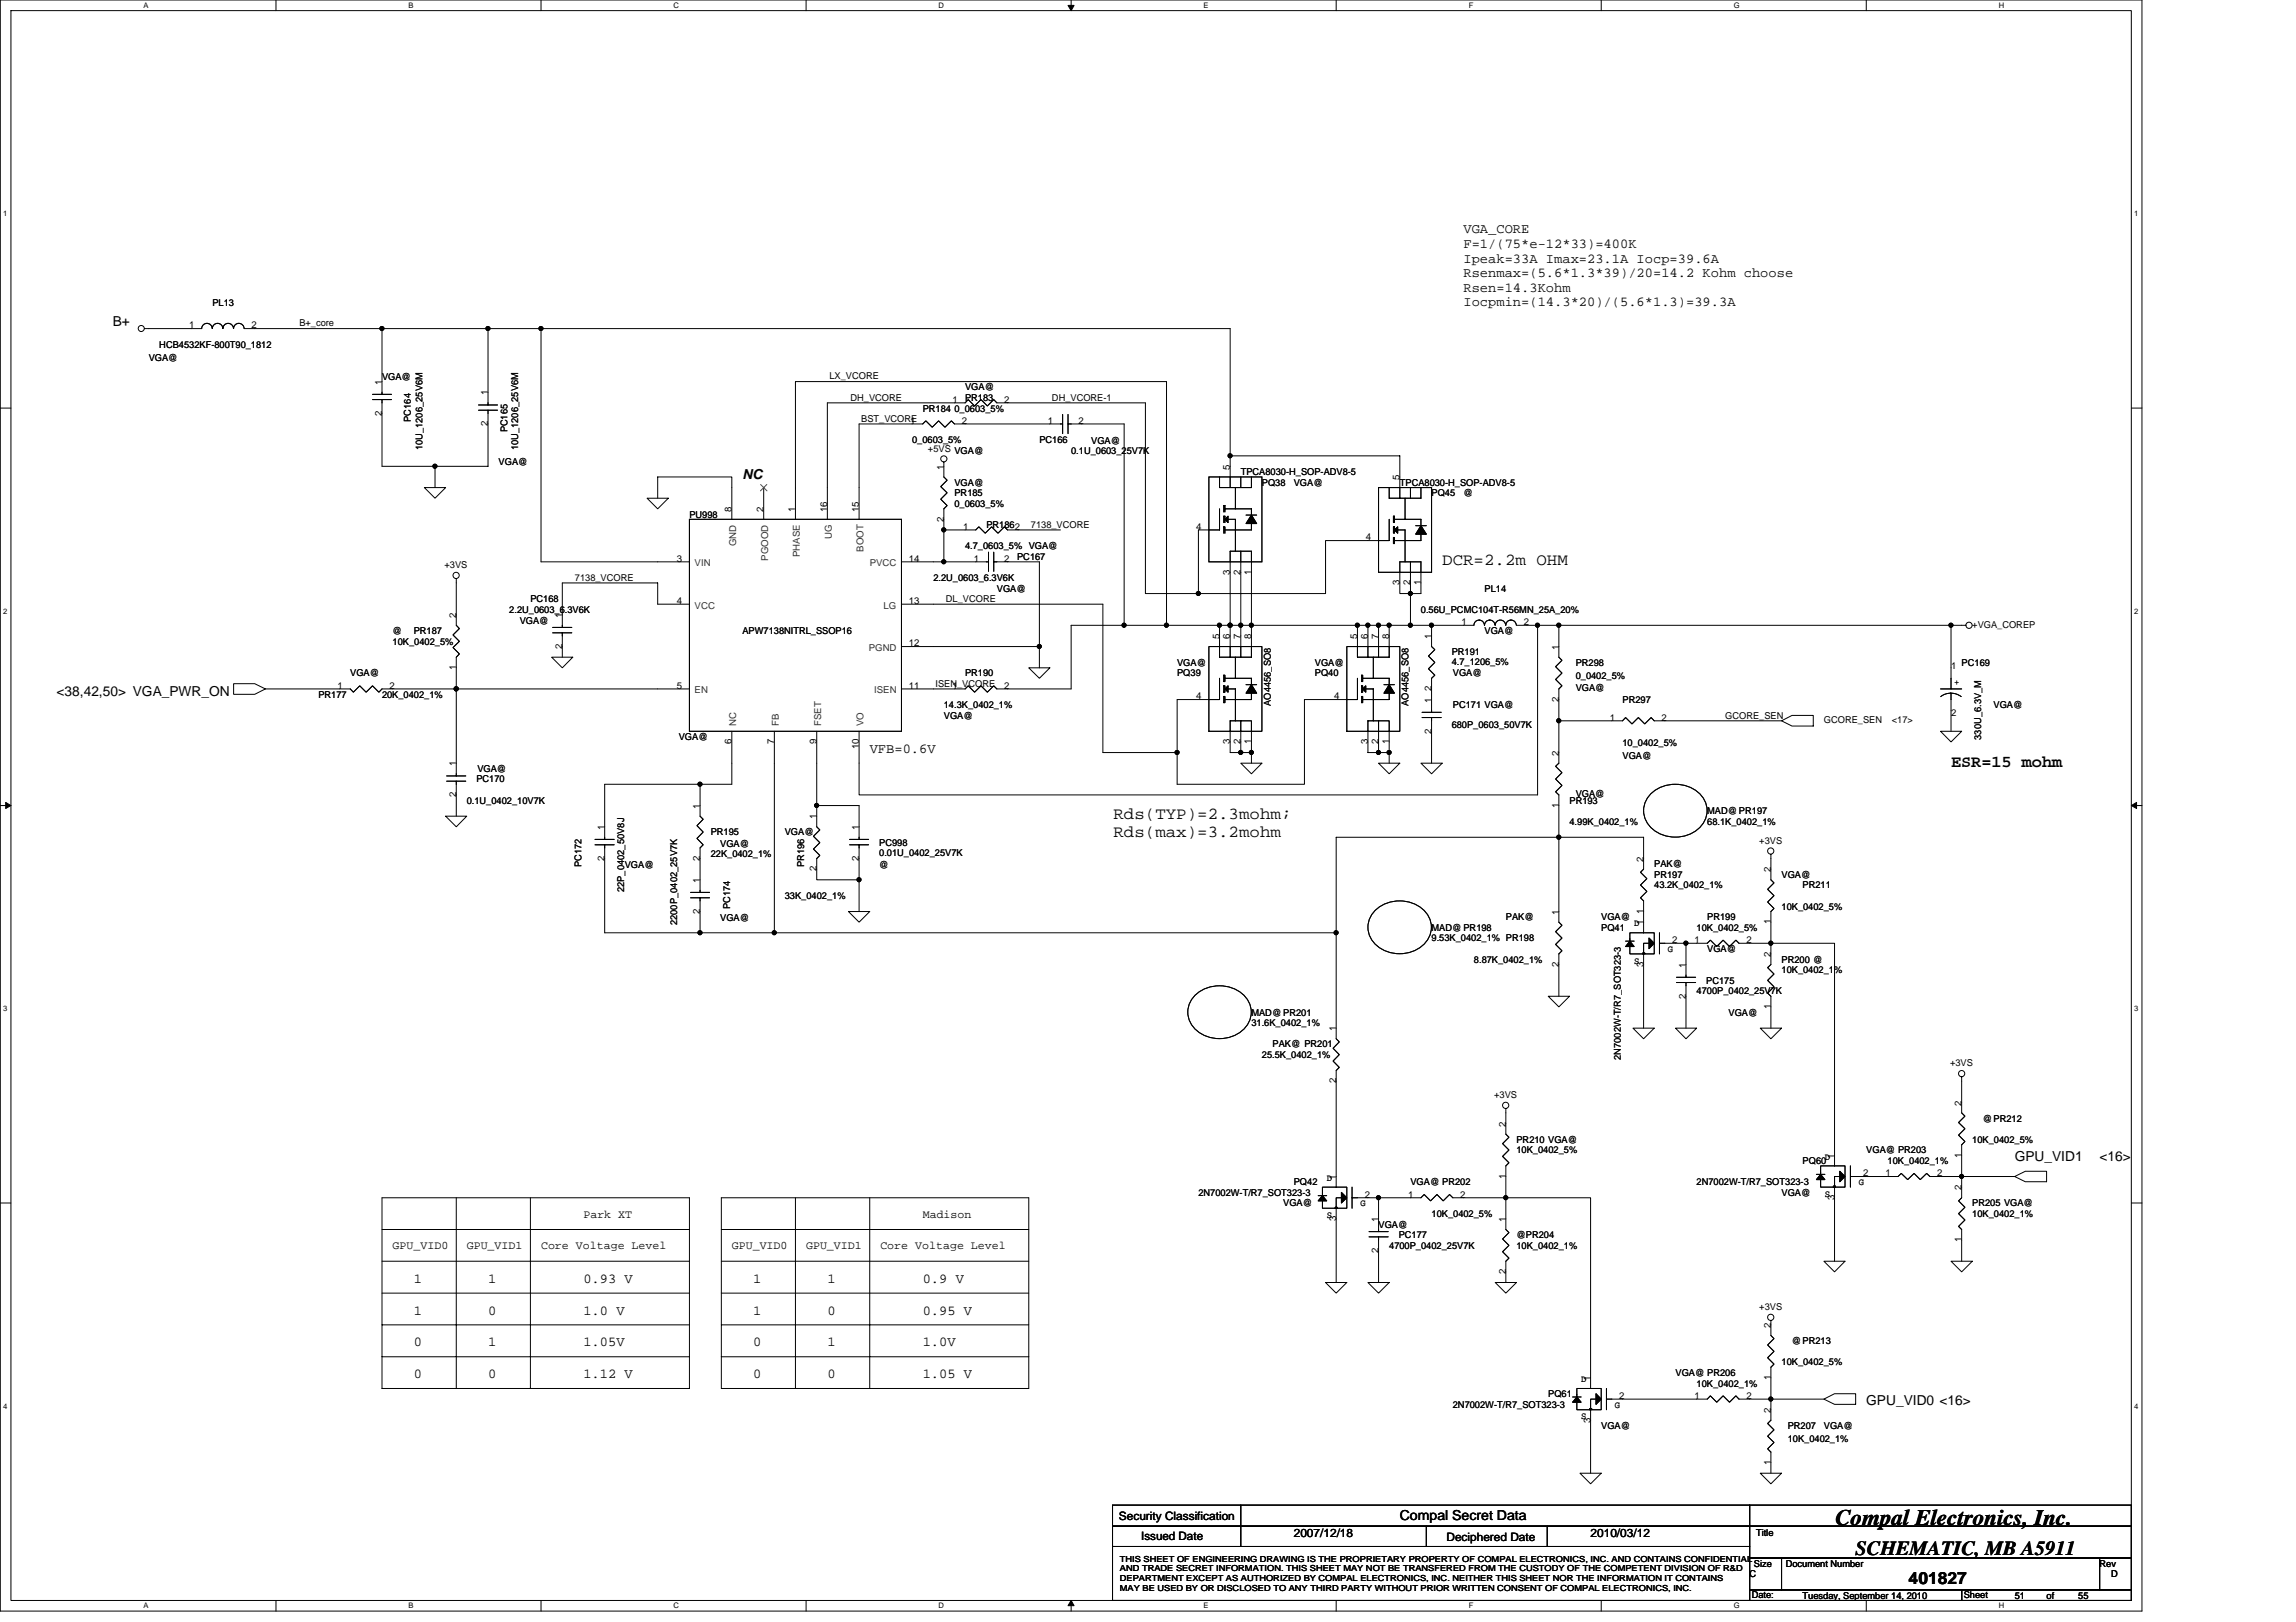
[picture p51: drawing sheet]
<svg xmlns="http://www.w3.org/2000/svg" width="297mm" height="210mm" viewBox="0 0 297 210" stroke-linecap="round" stroke-linejoin="round" font-family="sans-serif">
<defs><g id="words">
<text font-size="2.9" x="237.5" y="197.4">Compal Electronics, Inc.</text>
<text font-size="2.6" x="240.1" y="201.2">SCHEMATIC, MB A5911</text>
<g font-size="2.2">
<text x="186.6" y="73.1">DCR=2.2m OHM</text>
<text x="252.4" y="99.2">ESR=15 mohm</text>
<text x="144.1" y="106">Rds(TYP)=2.3mohm;</text>
<text x="144.1" y="108.3">Rds(max)=3.2mohm</text>
<text x="246.9" y="205">401827</text>
</g>
<g font-size="1.8">
<text x="189.3" y="30.2">VGA_CORE</text>
<text x="189.3" y="32.1">F=1/(75*e-12*33)=400K</text>
<text x="189.3" y="34">Ipeak=33A Imax=23.1A Iocp=39.6A</text>
<text x="189.3" y="35.9">Rsenmax=(5.6*1.3*39)/20=14.2 Kohm choose</text>
<text x="189.3" y="37.7">Rsen=14.3Kohm</text>
<text x="189.3" y="39.6">Iocpmin=(14.3*20)/(5.6*1.3)=39.3A</text>
<text x="14.6" y="42.2">B+</text>
<text x="96.1" y="62">NC</text>
<text x="7.3" y="90.1">&lt;38,42,50&gt; VGA_PWR_ON</text>
<text x="112.5" y="97.4">VFB=0.6V</text>
<text x="260.6" y="150.3">GPU_VID1</text>
<text x="271.6" y="150.3">&lt;16&gt;</text>
<text x="53.5" y="166">1</text>
<text x="63.1" y="166">1</text>
<text x="75.5" y="166">0.93 V</text>
<text x="97.4" y="166">1</text>
<text x="107" y="166">1</text>
<text x="119.4" y="166">0.9 V</text>
<text x="53.5" y="170.1">1</text>
<text x="63.1" y="170.1">0</text>
<text x="75.5" y="170.1">1.0 V</text>
<text x="97.4" y="170.1">1</text>
<text x="107" y="170.1">0</text>
<text x="119.4" y="170.1">0.95 V</text>
<text x="53.5" y="178.3">0</text>
<text x="53.5" y="174.2">0</text>
<text x="63.1" y="174.2">1</text>
<text x="63.1" y="178.3">0</text>
<text x="75.5" y="174.2">1.05V</text>
<text x="75.5" y="178.3">1.12 V</text>
<text x="97.4" y="178.3">0</text>
<text x="97.4" y="174.2">0</text>
<text x="107" y="174.2">1</text>
<text x="107" y="178.3">0</text>
<text x="119.4" y="174.2">1.0V</text>
<text x="119.4" y="178.3">1.05 V</text>
<text x="241.4" y="181.8">GPU_VID0 &lt;16&gt;</text>
<text x="181.1" y="196.8">Compal Secret Data</text>
</g>
<g font-size="1.5">
<text x="50.8" y="161.7">GPU_VID0</text>
<text x="60.4" y="161.7">GPU_VID1</text>
<text x="70" y="161.7">Core Voltage Level</text>
<text x="75.5" y="157.6">Park XT</text>
<text x="94.7" y="161.7">GPU_VID0</text>
<text x="104.3" y="161.7">GPU_VID1</text>
<text x="113.9" y="161.7">Core Voltage Level</text>
<text x="119.4" y="157.6">Madison</text>
<text x="144.8" y="196.7">Security Classification</text>
<text x="147.6" y="199.3">Issued Date</text>
<text x="167.4" y="198.9">2007/12/18</text>
<text x="187.1" y="199.4">Deciphered Date</text>
<text x="205.8" y="198.9">2010/03/12</text>
</g>
<g font-size="1.2">
<text x="27.5" y="39.5">PL13</text>
<text x="19.2" y="46.7">VGA@</text>
<text x="20.6" y="45">HCB4532KF-800T90_1812</text>
<text x="24.5" y="42.5">1</text>
<text x="32.6" y="42.5">2</text>
<text x="38.7" y="42.2">B+_core</text>
<text x="49.4" y="53.8" transform="rotate(-90 49.4 53.8)">2</text>
<text x="49.4" y="49.8" transform="rotate(-90 49.4 49.8)">1</text>
<text x="49.4" y="49.1">VGA@</text>
<text x="63.1" y="51.2" transform="rotate(-90 63.1 51.2)">1</text>
<text x="107.3" y="49.1">LX_VCORE</text>
<text x="110" y="51.9">DH_VCORE</text>
<text x="119.4" y="53.3">PR184</text>
<text x="123.2" y="52.1">1</text>
<text x="123.5" y="53.3">0_0603_5%</text>
<text x="124.9" y="51.9">PR183</text>
<text x="124.9" y="50.5">VGA@</text>
<text x="129.9" y="52.1">2</text>
<text x="136.1" y="51.9">DH_VCORE-1</text>
<text x="53.2" y="54.6" transform="rotate(-90 53.2 54.6)">PC164</text>
<text x="54.7" y="58.3" transform="rotate(-90 54.7 58.3)">10U_1206_25V6M</text>
<text x="63.1" y="55.1" transform="rotate(-90 63.1 55.1)">2</text>
<text x="65.7" y="56" transform="rotate(-90 65.7 56)">PC165</text>
<text x="67" y="58.3" transform="rotate(-90 67 58.3)">10U_1206_25V6M</text>
<text x="111.4" y="54.6">BST_VCORE</text>
<text x="117.7" y="54.8">1</text>
<text x="118" y="57.4">0_0603_5%</text>
<text x="120.1" y="58.5">+5VS VGA@</text>
<text x="124.4" y="54.8">2</text>
<text x="134.5" y="57.4">PC166</text>
<text x="135.6" y="54.8">1</text>
<text x="138.6" y="58.7">0.1U_0603_25V7K</text>
<text x="139.5" y="54.8">2</text>
<text x="141.2" y="57.5">VGA@</text>
<text x="64.5" y="60.1">VGA@</text>
<text x="122.1" y="60.8" transform="rotate(-90 122.1 60.8)">1</text>
<text x="123.5" y="64.2">PR185</text>
<text x="123.5" y="65.6">0_0603_5%</text>
<text x="123.5" y="62.8">VGA@</text>
<text x="159.1" y="60.8" transform="rotate(-90 159.1 60.8)">5</text>
<text x="160.5" y="61.5">TPCA8030-H_SOP-ADV8-5</text>
<text x="163.3" y="62.8">PQ38</text>
<text x="167.4" y="62.8">VGA@</text>
<text x="181.1" y="62.1" transform="rotate(-90 181.1 62.1)">5</text>
<text x="181.1" y="62.8">TPCA8030-H_SOP-ADV8-5</text>
<text x="185.2" y="64.2">PQ45</text>
<text x="189.3" y="64.2">@</text>
<text x="89.2" y="67">PU998</text>
<text x="94.7" y="66.3" transform="rotate(-90 94.7 66.3)">8</text>
<text x="98.8" y="66.3" transform="rotate(-90 98.8 66.3)">2</text>
<text x="102.9" y="66.3" transform="rotate(-90 102.9 66.3)">1</text>
<text x="107" y="66.3" transform="rotate(-90 107 66.3)">16</text>
<text x="111.1" y="66.3" transform="rotate(-90 111.1 66.3)">15</text>
<text x="122.1" y="67.5" transform="rotate(-90 122.1 67.5)">2</text>
<text x="124.6" y="68.6">1</text>
<text x="124.9" y="71.1">4.7_0603_5% VGA@</text>
<text x="127.6" y="68.3">PR1862</text>
<text x="133.4" y="68.3">7138_VCORE</text>
<text x="154.8" y="68.6">4</text>
<text x="176.7" y="69.9">4</text>
<text x="57.5" y="73.6">+3VS</text>
<text x="68.6" y="77.9">PC168</text>
<text x="74.4" y="75.2">7138_VCORE</text>
<text x="87.6" y="72.7">3</text>
<text x="117.6" y="72.7">14</text>
<text x="120.8" y="75.2">2.2U_0603_6.3V6K</text>
<text x="122.4" y="77.9">DL_VCORE</text>
<text x="126" y="72.7">1</text>
<text x="129" y="76.6">VGA@</text>
<text x="129.9" y="72.7">2</text>
<text x="131.6" y="72.5">PC167</text>
<text x="159.1" y="74.4" transform="rotate(-90 159.1 74.4)">3</text>
<text x="160.5" y="74.4" transform="rotate(-90 160.5 74.4)">2</text>
<text x="161.9" y="74.4" transform="rotate(-90 161.9 74.4)">1</text>
<text x="181.1" y="75.7" transform="rotate(-90 181.1 75.7)">3</text>
<text x="182.5" y="75.7" transform="rotate(-90 182.5 75.7)">2</text>
<text x="183.8" y="75.7" transform="rotate(-90 183.8 75.7)">1</text>
<text x="192.1" y="76.6">PL14</text>
<text x="50.8" y="83.4">10K_0402_5%</text>
<text x="50.8" y="82">@</text>
<text x="53.5" y="82">PR187</text>
<text x="59" y="80" transform="rotate(-90 59 80)">2</text>
<text x="65.9" y="79.3">2.2U_0603_6.3V6K</text>
<text x="67.2" y="80.7">VGA@</text>
<text x="72.7" y="83.9" transform="rotate(-90 72.7 83.9)">2</text>
<text x="72.7" y="80" transform="rotate(-90 72.7 80)">1</text>
<text x="87.6" y="78.2">4</text>
<text x="96.1" y="82">APW7138NITRL_SSOP16</text>
<text x="117.6" y="78.2">13</text>
<text x="117.6" y="83.7">12</text>
<text x="157.8" y="82.7" transform="rotate(-90 157.8 82.7)">5</text>
<text x="159.1" y="82.7" transform="rotate(-90 159.1 82.7)">6</text>
<text x="160.5" y="82.7" transform="rotate(-90 160.5 82.7)">7</text>
<text x="161.9" y="82.7" transform="rotate(-90 161.9 82.7)">8</text>
<text x="175.6" y="82.7" transform="rotate(-90 175.6 82.7)">5</text>
<text x="176.9" y="82.7" transform="rotate(-90 176.9 82.7)">6</text>
<text x="178.3" y="82.7" transform="rotate(-90 178.3 82.7)">7</text>
<text x="179.7" y="82.7" transform="rotate(-90 179.7 82.7)">8</text>
<text x="183.8" y="79.3">0.56U_PCMC104T-R56MN_25A_20%</text>
<text x="185.2" y="82.7" transform="rotate(-90 185.2 82.7)">1</text>
<text x="189.1" y="80.9">1</text>
<text x="192.1" y="82">VGA@</text>
<text x="197.1" y="80.9">2</text>
<text x="255.2" y="81.2">+VGA_COREP</text>
<text x="43.7" y="89.1">1</text>
<text x="45.3" y="87.5">VGA@</text>
<text x="50.4" y="89.1">2</text>
<text x="59" y="86.7" transform="rotate(-90 59 86.7)">1</text>
<text x="87.6" y="89.1">5</text>
<text x="117.6" y="89.1">11</text>
<text x="121" y="88.9">ISEN_VCORE</text>
<text x="123.2" y="89.1">1</text>
<text x="124.9" y="87.5">PR190</text>
<text x="129.9" y="89.1">2</text>
<text x="152.3" y="87.5">PQ39</text>
<text x="152.3" y="86.2">VGA@</text>
<text x="170.1" y="87.5">PQ40</text>
<text x="170.1" y="86.2">VGA@</text>
<text x="185.2" y="89.4" transform="rotate(-90 185.2 89.4)">2</text>
<text x="187.8" y="84.8">PR191</text>
<text x="187.8" y="86">4.7_1206_5%</text>
<text x="188" y="87.5">VGA@</text>
<text x="201.7" y="84.1" transform="rotate(-90 201.7 84.1)">1</text>
<text x="203.9" y="86.2">PR298</text>
<text x="203.9" y="87.8">0_0402_5%</text>
<text x="203.9" y="89.5">VGA@</text>
<text x="252.4" y="86.6">1</text>
<text x="252.8" y="88.6">+</text>
<text x="253.8" y="86.2">PC169</text>
<text x="41.2" y="90.3">PR177</text>
<text x="49.4" y="90.3">20K_0402_1%</text>
<text x="87.8" y="95.8">VGA@</text>
<text x="122.1" y="91.7">14.3K_0402_1%</text>
<text x="122.1" y="93">VGA@</text>
<text x="154.8" y="90.5">4</text>
<text x="164.4" y="91.4" transform="rotate(-90 164.4 91.4)">AO4456_SO8</text>
<text x="172.6" y="90.5">4</text>
<text x="182.2" y="91.4" transform="rotate(-90 182.2 91.4)">AO4456_SO8</text>
<text x="185.2" y="94.9" transform="rotate(-90 185.2 94.9)">2</text>
<text x="185.2" y="91" transform="rotate(-90 185.2 91)">1</text>
<text x="187.8" y="94.3">680P_0603_50V7K</text>
<text x="188" y="91.7">PC171 VGA@</text>
<text x="201.7" y="90.8" transform="rotate(-90 201.7 90.8)">2</text>
<text x="208.3" y="93.3">1</text>
<text x="209.9" y="91">PR297</text>
<text x="215" y="93.3">2</text>
<text x="223.2" y="93">GCORE_SEN</text>
<text x="236" y="93.6">GCORE_SEN</text>
<text x="244.7" y="93.6">&lt;17&gt;</text>
<text x="252.4" y="92.6">2</text>
<text x="256.3" y="95.7" transform="rotate(-90 256.3 95.7)">330U_6.3V_M</text>
<text x="257.9" y="91.7">VGA@</text>
<text x="59" y="99.2" transform="rotate(-90 59 99.2)">1</text>
<text x="61.6" y="101.3">PC170</text>
<text x="61.8" y="99.9">VGA@</text>
<text x="94.7" y="96.3" transform="rotate(-90 94.7 96.3)">6</text>
<text x="100.2" y="96.3" transform="rotate(-90 100.2 96.3)">7</text>
<text x="105.6" y="96.3" transform="rotate(-90 105.6 96.3)">9</text>
<text x="111.1" y="97" transform="rotate(-90 111.1 97)">10</text>
<text x="159.1" y="96.3" transform="rotate(-90 159.1 96.3)">3</text>
<text x="160.5" y="96.3" transform="rotate(-90 160.5 96.3)">2</text>
<text x="161.9" y="96.3" transform="rotate(-90 161.9 96.3)">1</text>
<text x="176.9" y="96.3" transform="rotate(-90 176.9 96.3)">3</text>
<text x="178.3" y="96.3" transform="rotate(-90 178.3 96.3)">2</text>
<text x="179.7" y="96.3" transform="rotate(-90 179.7 96.3)">1</text>
<text x="201.7" y="97.8" transform="rotate(-90 201.7 97.8)">2</text>
<text x="209.9" y="96.6">10_0402_5%</text>
<text x="209.9" y="98.2">VGA@</text>
<text x="59" y="103.1" transform="rotate(-90 59 103.1)">2</text>
<text x="60.4" y="104">0.1U_0402_10V7K</text>
<text x="78.2" y="107.4" transform="rotate(-90 78.2 107.4)">1</text>
<text x="90.5" y="104.7" transform="rotate(-90 90.5 104.7)">1</text>
<text x="105.6" y="106" transform="rotate(-90 105.6 106)">1</text>
<text x="111.1" y="107.4" transform="rotate(-90 111.1 107.4)">1</text>
<text x="201.7" y="104.5" transform="rotate(-90 201.7 104.5)">1</text>
<text x="203" y="104">PR193</text>
<text x="203" y="106.7">4.99K_0402_1%</text>
<text x="203.9" y="103.2">VGA@</text>
<text x="220.9" y="106.7">68.1K_0402_1%</text>
<text x="220.9" y="105.4">MAD@ PR197</text>
<text x="75.2" y="112.2" transform="rotate(-90 75.2 112.2)">PC172</text>
<text x="78.2" y="111.4" transform="rotate(-90 78.2 111.4)">2</text>
<text x="80.8" y="112.4">VGA@</text>
<text x="90.5" y="111.4" transform="rotate(-90 90.5 111.4)">2</text>
<text x="91.9" y="108.1">PR195</text>
<text x="91.9" y="110.8">22K_0402_1%</text>
<text x="93.2" y="109.6">VGA@</text>
<text x="101.5" y="108.1">VGA@</text>
<text x="104.1" y="112.2" transform="rotate(-90 104.1 112.2)">PR196</text>
<text x="105.6" y="112.8" transform="rotate(-90 105.6 112.8)">2</text>
<text x="111.1" y="111.4" transform="rotate(-90 111.1 111.4)">2</text>
<text x="113.7" y="109.5">PC998</text>
<text x="113.7" y="110.7">0.01U_0402_25V7K</text>
<text x="113.7" y="112.4">@</text>
<text x="212.6" y="111.5" transform="rotate(-90 212.6 111.5)">2</text>
<text x="214" y="113.6">PR197</text>
<text x="214" y="112.2">PAK@</text>
<text x="227.6" y="109.2">+3VS</text>
<text x="229.1" y="112.9" transform="rotate(-90 229.1 112.9)">2</text>
<text x="230.5" y="113.6">VGA@</text>
<text x="80.7" y="115.5" transform="rotate(-90 80.7 115.5)">22P_0402_50V8J</text>
<text x="87.6" y="119.7" transform="rotate(-90 87.6 119.7)">2200P_0402_25V7K</text>
<text x="90.5" y="118.2" transform="rotate(-90 90.5 118.2)">2</text>
<text x="90.5" y="114.3" transform="rotate(-90 90.5 114.3)">1</text>
<text x="93.2" y="119.2">VGA@</text>
<text x="94.5" y="117.7" transform="rotate(-90 94.5 117.7)">PC174</text>
<text x="101.5" y="116.3">33K_0402_1%</text>
<text x="194.8" y="119.1">PAK@</text>
<text x="201.7" y="118.4" transform="rotate(-90 201.7 118.4)">1</text>
<text x="207.2" y="119.1">VGA@</text>
<text x="211.4" y="119.9">D</text>
<text x="212.6" y="119.8" transform="rotate(-90 212.6 119.8)">1</text>
<text x="212.6" y="118.2" transform="rotate(-90 212.6 118.2)">1</text>
<text x="214" y="115">43.2K_0402_1%</text>
<text x="220.9" y="119.1">PR199</text>
<text x="229.1" y="119.6" transform="rotate(-90 229.1 119.6)">1</text>
<text x="230.5" y="117.7">10K_0402_5%</text>
<text x="233.2" y="115">PR211</text>
<text x="185.2" y="121.8">9.53K_0402_1% PR198</text>
<text x="185.2" y="120.5">MAD@ PR198</text>
<text x="190.7" y="124.6">8.87K_0402_1%</text>
<text x="201.7" y="125.1" transform="rotate(-90 201.7 125.1)">2</text>
<text x="207.2" y="120.5">PQ41</text>
<text x="211.4" y="124.7">S</text>
<text x="212.6" y="125.1" transform="rotate(-90 212.6 125.1)">3</text>
<text x="215.8" y="123.2">G</text>
<text x="216.3" y="122">2</text>
<text x="218.1" y="125.2" transform="rotate(-90 218.1 125.2)">1</text>
<text x="219.2" y="122">1</text>
<text x="219.5" y="120.5">10K_0402_5%</text>
<text x="220.9" y="123.2">VGA@</text>
<text x="225.9" y="122">2</text>
<text x="229.1" y="123.9" transform="rotate(-90 229.1 123.9)">2</text>
<text x="230.5" y="124.6">PR200 @</text>
<text x="230.5" y="125.9">10K_0402_1%</text>
<text x="161.9" y="131.4">MAD@ PR201</text>
<text x="218.1" y="129.2" transform="rotate(-90 218.1 129.2)">2</text>
<text x="219.5" y="128.7">4700P_0402_25V7K</text>
<text x="220.7" y="127.3">PC175</text>
<text x="223.6" y="131.4">VGA@</text>
<text x="229.1" y="130.6" transform="rotate(-90 229.1 130.6)">1</text>
<text x="161.9" y="132.8">31.6K_0402_1%</text>
<text x="163.3" y="136.9">25.5K_0402_1%</text>
<text x="164.6" y="135.6">PAK@ PR201</text>
<text x="172.8" y="133.5" transform="rotate(-90 172.8 133.5)">1</text>
<text x="209.7" y="137.2" transform="rotate(-90 209.7 137.2)">2N7002W-T/R7_SOT323-3</text>
<text x="172.8" y="140.2" transform="rotate(-90 172.8 140.2)">2</text>
<text x="193.3" y="142.1">+3VS</text>
<text x="252.3" y="138">+3VS</text>
<text x="253.8" y="143.1" transform="rotate(-90 253.8 143.1)">2</text>
<text x="194.8" y="145.8" transform="rotate(-90 194.8 145.8)">2</text>
<text x="196.2" y="147.9">PR210 VGA@</text>
<text x="196.2" y="149.3">10K_0402_5%</text>
<text x="237.3" y="149.9" transform="rotate(-90 237.3 149.9)">1</text>
<text x="241.4" y="149.3">VGA@ PR203</text>
<text x="253.8" y="149.8" transform="rotate(-90 253.8 149.8)">1</text>
<text x="255.2" y="147.9">10K_0402_5%</text>
<text x="256.5" y="145.1">@PR212</text>
<text x="155" y="154.7">2N7002W-T/R7_SOT323-3</text>
<text x="167.4" y="153.4">PQ42</text>
<text x="171.6" y="152.8">D</text>
<text x="172.8" y="152.7" transform="rotate(-90 172.8 152.7)">1</text>
<text x="176.6" y="155">2</text>
<text x="182.2" y="155">1</text>
<text x="182.5" y="153.4">VGA@ PR202</text>
<text x="188.9" y="155">2</text>
<text x="194.8" y="152.5" transform="rotate(-90 194.8 152.5)">1</text>
<text x="219.5" y="153.4">2N7002W-T/R7_SOT323-3</text>
<text x="230.5" y="154.7">VGA@</text>
<text x="233.2" y="150.6">PQ60</text>
<text x="236.1" y="150.1">D</text>
<text x="236.1" y="154.9">S</text>
<text x="237.3" y="155.3" transform="rotate(-90 237.3 155.3)">3</text>
<text x="240.5" y="153.4">G</text>
<text x="241" y="152.2">2</text>
<text x="243.9" y="152.2">1</text>
<text x="244.2" y="150.6">10K_0402_1%</text>
<text x="250.6" y="152.2">2</text>
<text x="253.8" y="154.1" transform="rotate(-90 253.8 154.1)">2</text>
<text x="166" y="156.1">VGA@</text>
<text x="171.6" y="157.6">S</text>
<text x="172.8" y="158" transform="rotate(-90 172.8 158)">3</text>
<text x="176" y="156.1">G</text>
<text x="178.3" y="158.2" transform="rotate(-90 178.3 158.2)">1</text>
<text x="178.3" y="158.9">VGA@</text>
<text x="179.7" y="161.6">4700P_0402_25V7K</text>
<text x="181" y="160.2">PC177</text>
<text x="185.2" y="157.5">10K_0402_5%</text>
<text x="194.8" y="158.2" transform="rotate(-90 194.8 158.2)">1</text>
<text x="196.2" y="161.6">10K_0402_1%</text>
<text x="196.2" y="160.2">@PR204</text>
<text x="253.8" y="160.8" transform="rotate(-90 253.8 160.8)">1</text>
<text x="255.2" y="156.1">PR205 VGA@</text>
<text x="255.2" y="157.5">10K_0402_1%</text>
<text x="178.3" y="162.1" transform="rotate(-90 178.3 162.1)">2</text>
<text x="194.8" y="164.9" transform="rotate(-90 194.8 164.9)">2</text>
<text x="227.6" y="169.6">+3VS</text>
<text x="229.1" y="171.9" transform="rotate(-90 229.1 171.9)">2</text>
<text x="231.8" y="173.9">@PR213</text>
<text x="204.6" y="178.9">D</text>
<text x="205.8" y="178.7" transform="rotate(-90 205.8 178.7)">1</text>
<text x="216.8" y="178.1">VGA@ PR206</text>
<text x="219.5" y="179.4">10K_0402_1%</text>
<text x="229.1" y="178.6" transform="rotate(-90 229.1 178.6)">1</text>
<text x="230.5" y="176.7">10K_0402_5%</text>
<text x="188" y="182.2">2N7002W-T/R7_SOT323-3</text>
<text x="200.3" y="180.8">PQ61</text>
<text x="204.6" y="183.7">S</text>
<text x="205.8" y="184.1" transform="rotate(-90 205.8 184.1)">3</text>
<text x="207.2" y="184.9">VGA@</text>
<text x="208.9" y="182.2">G</text>
<text x="209.5" y="181">2</text>
<text x="219.2" y="181">1</text>
<text x="225.9" y="181">2</text>
<text x="229.1" y="182.8" transform="rotate(-90 229.1 182.8)">2</text>
<text x="231.3" y="184.9">PR207</text>
<text x="236" y="184.9">VGA@</text>
<text x="229.1" y="189.6" transform="rotate(-90 229.1 189.6)">1</text>
<text x="231.3" y="186.6">10K_0402_1%</text>
<text x="226.9" y="202.8">Size</text>
<text x="227.2" y="198.8">Title</text>
<text x="231" y="202.8">Document Number</text>
<text x="271.6" y="202.8">Rev</text>
<text x="226.4" y="204.1">C</text>
<text x="226.6" y="206.9">Date:</text>
<text x="233.2" y="206.9">Tuesday, September 14, 2010</text>
<text x="254.1" y="206.9">Sheet</text>
<text x="260.6" y="206.9">51</text>
<text x="264.8" y="206.9">of</text>
<text x="268.9" y="206.9">55</text>
<text x="273.1" y="204.1">D</text>
</g>
<g font-size="1.2" fill="#333">
<text x="95.2" y="70.7" transform="rotate(-90 95.2 70.7)">GND</text>
<text x="107.6" y="69.8" transform="rotate(-90 107.6 69.8)">UG</text>
<text x="111.7" y="71.4" transform="rotate(-90 111.7 71.4)">BOOT</text>
<text x="89.9" y="73.3">VIN</text>
<text x="99.4" y="72.5" transform="rotate(-90 99.4 72.5)">PGOOD</text>
<text x="103.5" y="72.1" transform="rotate(-90 103.5 72.1)">PHASE</text>
<text x="112.5" y="73.3">PVCC</text>
<text x="89.9" y="78.8">VCC</text>
<text x="114.3" y="78.8">LG</text>
<text x="89.9" y="89.7">EN</text>
<text x="112.4" y="84.2">PGND</text>
<text x="113.1" y="89.7">ISEN</text>
<text x="95.2" y="94" transform="rotate(-90 95.2 94)">NC</text>
<text x="100.7" y="94" transform="rotate(-90 100.7 94)">FB</text>
<text x="106.2" y="94" transform="rotate(-90 106.2 94)">FSET</text>
<text x="111.7" y="94" transform="rotate(-90 111.7 94)">VO</text>
</g>
<g font-size="1.1">
<text x="144.9" y="202.1">THIS SHEET OF ENGINEERING DRAWING IS THE PROPRIETARY PROPERTY OF COMPAL ELECTRONICS, INC. AND CONTAINS CONFIDENTIAL</text>
<text x="144.9" y="203.3">AND TRADE SECRET INFORMATION. THIS SHEET MAY NOT BE TRANSFERED FROM THE CUSTODY OF THE COMPETENT DIVISION OF R&amp;D</text>
<text x="144.9" y="204.6">DEPARTMENT EXCEPT AS AUTHORIZED BY COMPAL ELECTRONICS, INC. NEITHER THIS SHEET NOR THE INFORMATION IT CONTAINS</text>
<text x="144.9" y="205.9">MAY BE USED BY OR DISCLOSED TO ANY THIRD PARTY WITHOUT PRIOR WRITTEN CONSENT OF COMPAL ELECTRONICS, INC.</text>
</g>
<g font-size="1">
<text x="18.6" y="1">A</text>
<text x="52.8" y="1">B</text>
<text x="87.1" y="1">C</text>
<text x="121.4" y="1">D</text>
<text x="155.7" y="1">E</text>
<text x="190" y="1">F</text>
<text x="224.3" y="1">G</text>
<text x="258.6" y="1">H</text>
<text x=".4" y="28">1</text>
<text x="276.1" y="28">1</text>
<text x=".4" y="79.4">2</text>
<text x="276.1" y="79.4">2</text>
<text x=".4" y="130.9">3</text>
<text x="276.1" y="130.9">3</text>
<text x=".4" y="182.3">4</text>
<text x="276.1" y="182.3">4</text>
<text x="18.6" y="208.2">A</text>
<text x="52.8" y="208.2">B</text>
<text x="87.1" y="208.2">C</text>
<text x="121.4" y="208.2">D</text>
<text x="155.7" y="208.2">E</text>
<text x="190" y="208.2">F</text>
<text x="224.3" y="208.2">G</text>
<text x="258.6" y="208.2">H</text>
</g>
</g></defs>
<path d="M0 0h277.1v208.5h-277.1zM1.4 1.4h274.3v205.7h-274.3z" fill="none" stroke="#000" stroke-width=".13"/>
<g fill="#fff">
<path d="M18.6 .1h.6v1.1h-.6z"/>
<path d="M18.6 207.3h.6v1.1h-.6z"/>
</g>
<path d="M35.7 0v1.4M35.7 207.1v1.4" fill="none" stroke="#000" stroke-width=".13"/>
<g fill="#fff">
<path d="M52.8 .1h.7v1.1h-.7z"/>
<path d="M52.8 207.3h.7v1.1h-.7z"/>
</g>
<path d="M70 0v1.4M70 207.1v1.4" fill="none" stroke="#000" stroke-width=".13"/>
<g fill="#fff">
<path d="M87.1 .1h.7v1.1h-.7z"/>
<path d="M87.1 207.3h.7v1.1h-.7z"/>
</g>
<path d="M104.3 0v1.4M104.3 207.1v1.4" fill="none" stroke="#000" stroke-width=".13"/>
<g fill="#fff">
<path d="M121.4 .1h.7v1.1h-.7z"/>
<path d="M121.4 207.3h.7v1.1h-.7z"/>
</g>
<path d="M138.6 0v1.4M138.6 207.1v1.4" fill="none" stroke="#000" stroke-width=".13"/>
<path d="M138.2 .7h.8l-.4 .7zM138.6 207.1l.4 .7h-.8z" fill="#000" stroke="#000" stroke-width=".13"/>
<g fill="#fff">
<path d="M155.7 .1h.7v1.1h-.7z"/>
<path d="M155.7 207.3h.7v1.1h-.7z"/>
</g>
<path d="M172.9 0v1.4M172.9 207.1v1.4" fill="none" stroke="#000" stroke-width=".13"/>
<g fill="#fff">
<path d="M190 .1h.6v1.1h-.6z"/>
<path d="M190 207.3h.6v1.1h-.6z"/>
</g>
<path d="M207.2 0v1.4M207.2 207.1v1.4" fill="none" stroke="#000" stroke-width=".13"/>
<g fill="#fff">
<path d="M224.3 .1h.8v1.1h-.8z"/>
<path d="M224.3 207.3h.8v1.1h-.8z"/>
</g>
<path d="M241.4 0v1.4M241.4 207.1v1.4" fill="none" stroke="#000" stroke-width=".13"/>
<g fill="#fff">
<path d="M258.6 .1h.7v1.1h-.7z"/>
<path d="M258.6 207.3h.7v1.1h-.7z"/>
<path d="M.4 27.1h.5v1.1h-.5z"/>
<path d="M276.1 27.1h.5v1.1h-.5z"/>
<path d="M.4 78.5h.5v1.1h-.5z"/>
<path d="M276.1 78.5h.5v1.1h-.5z"/>
</g>
<path d="M0 52.8h1.4M275.7 52.8h1.4" fill="none" stroke="#000" stroke-width=".13"/>
<g fill="#fff">
<path d="M.4 130h.5v1.1h-.5z"/>
<path d="M276.1 130h.5v1.1h-.5z"/>
</g>
<path d="M0 104.2h1.4M275.7 104.2h1.4" fill="none" stroke="#000" stroke-width=".13"/>
<path d="M.7 103.8l.7 .4-.7 .4zM275.7 104.2l.7-.4v.8z" fill="#000" stroke="#000" stroke-width=".13"/>
<g fill="#fff">
<path d="M.4 181.4h.5v1.1h-.5z"/>
<path d="M276.1 181.4h.5v1.1h-.5z"/>
</g>
<g fill="none" stroke="#000" stroke-width=".13">
<path d="M26.1 42.5a.68 .68 0 0 1 .7-.7 .68 .68 0 0 1 .6 .7 .69 .69 0 0 1 .7-.7 .69 .69 0 0 1 .7 .7M26.1 42.5h-7.4M28.8 42.5a.69 .69 0 0 1 .7-.7 .69 .69 0 0 1 .7 .7 .68 .68 0 0 1 .7-.7 .68 .68 0 0 1 .7 .7M31.6 42.5h127.5v20.6M48.2 51.7h2.4M48.2 51h2.4M49.4 51.7v8.6h13.7v-7.2M49.4 42.5v8.5M61.9 53.1h2.5M61.9 52.4h2.5M63.1 42.5v9.9M70 42.5v30.2h19.2"/>
<path d="M122.1 59.8v1.9l.4 .4-.8 .9 .8 .8-.8 .8 .8 .8-.4 .4v6.9M137.5 54.9h-14l-.4-.4-.8 .8-.9-.8-.8 .8-.8-.8-.4 .4h-8.3v12.3M137.5 53.6v2.5M138.2 54.9h7.2v26M138.2 53.6v2.5M159.1 59h22v5.5M54.9 63.1h2.8l-1.4 1.4zM56.3 60.3v2.8M59 74.9v6l.4 .4-.8 .9 .8 .8-.8 .8 .8 .8-.4 .4v15.4M83.7 64.5h2.8l-1.4 1.3zM85.1 64.5v-2.8h9.6v5.5M89.2 67.2h27.4v27.4h-27.4z"/>
<path d="M89.2 78.2h-4.1v-2.8h-12.4v5.8M98.8 63.1v4.1M102.9 67.2v-17.8h48v31.5M107 67.2v-15.1h17.9l.4-.4 .8 .8 .8-.8 .8 .8 .9-.8 .4 .4h19.2v24.7h23.3v-6.8h8.2v-2.8M116.6 78.2h26.1v19.2h9.6M116.6 72.7h11.3M122.1 68.6h4.1l.4-.4 .9 .8 .8-.8 .8 .8 .8-.8 .4 .4h6.9M127.9 71.5v2.4M128.6 72.7h5.9v13.7M128.6 71.5v2.4M156.4 61.7h6.9v11h-6.9zM157.8 61.7v1.4h4.1v-1.4"/>
<path d="M157.8 65.8v2.8h-2.8v8.2M158.3 69v-.8h.2v.8M158.3 66.3v-.9h.2v.9M158.3 67.6v-.8h.2v.8M158.5 65.8h3.4v.9M158.9 67.2h.9v4.1M159.8 63.1v2.7M160.5 61.7v1.4M160.5 71.3v13.7M161.2 66.7h1.4M161.9 67.8v.8h-3.4M178.3 63.1h6.9v11h-6.9z"/>
<path d="M179.7 63.1v1.4h4.1v-1.4M180.3 70.4v-.8h.1v.8M180.3 67.6v-.8h.1v.8M180.3 69v-.8h.1v.8M180.4 67.2h3.4v.8M180.8 68.6h1v4.1M181.1 72.7h2.7v4.1h-2.7zM181.8 64.5v2.7M182.5 63.1v1.4M182.5 72.7v8.2M183.2 68h1.3M183.8 69.1v.9h-3.4"/>
<path d="M30.2 88.5h2.8l1.3 .7-1.3 .7h-2.8zM34.3 89.2h11l.4 .4 .8-.8 .9 .8 .8-.8 .8 .8 .4-.4h39.8M71.4 85h2.7l-1.4 1.4zM71.5 81.9h2.5M71.5 81.2h2.5M72.7 81.9v3.1M94.7 94.6v6.9h-4.1M100.2 94.6v26.1M105.7 94.6v9.6h5.4v4.4M116.6 83.7h17.9M133.1 86.4h2.7l-1.3 1.4zM150.9 80.9h6.9v4.1h4.1v-13.7h-2.8v13.7"/>
<path d="M150.9 80.9h-12.3v8.3h-9.6l-.4-.4-.9 .8-.8-.8-.8 .8-.8-.8-.4 .4h-8.3M156.4 83.7h6.9v10.9h-6.9zM157.8 87.8v2.7h-5.5v11h16.5v-11h6.8v-2.7M158.3 90.1h.2v.8h-.2zM158.3 88.8h.2v.8h-.2zM158.3 87.4h.2v.8h-.2zM158.5 87.8h3.4v.8M158.9 89.2h.9v4.1M159.8 85v2.8M160.5 98.8h2.8l-1.4 1.3zM160.5 93.3h1.4v5.5M160.5 93.3h-1.4v4.1h2.8"/>
<path d="M160.5 93.3v4.1M161.2 88.6h1.4M161.9 89.7v.8h-3.4M174.2 83.7h6.9v10.9h-6.9zM175.6 80.9h1.4v4.1M176.2 90.1h.1v.8h-.1zM176.2 88.8h.1v.8h-.1zM176.2 87.4h.1v.8h-.1zM176.3 87.8h3.4v.8M176.7 89.2h1v4.1M177 80.9h1.3M177.7 85v2.8"/>
<path d="M178.3 80.9h1.4v4.1h-4.1v-4.1h-17.8M178.3 80.9v4.1M178.3 93.3h1.4v5.5M178.3 93.3h-1.3v4.1h2.7M178.3 93.3v4.1M178.3 98.8h2.8l-1.4 1.3zM179 88.6h1.4M179.7 89.7v.8h-3.4M179.7 80.9h11M183.8 98.8h2.8l-1.4 1.3zM184 92.9h2.5M184 92.2h2.5"/>
<path d="M185.2 80.9v2.8l.4 .4-.8 .8 .8 .8-.8 .9 .8 .8-.4 .4v4.4M185.2 92.9v5.9M190.7 80.9a.68 .68 0 0 1 .7-.7 .68 .68 0 0 1 .6 .7 .69 .69 0 0 1 .7-.7 .69 .69 0 0 1 .7 .7M193.4 80.9a.69 .69 0 0 1 .7-.7 .69 .69 0 0 1 .7 .7 .68 .68 0 0 1 .7-.7 .68 .68 0 0 1 .7 .7M198.9 80.9h-2.7M198.9 80.9v22h-87.8v-8.3M198.9 80.9h2.8v4.1l.4 .4-.9 .9 .9 .8-.9 .8 .9 .9-.4 .4v9.6l-.5 .4 .9 .8-.9 .8 .9 .8-.9 .9 .5 .4v16.4l.4 .4-.9 .9 .9 .8-.9 .8 .9 .8-.4 .4v5.5M230.5 93.3h-16.5l-.4-.4-.8 .8-.8-.8-.9 .8-.8-.8-.4 .4h-8.2M230.5 93.3l1.3-.7h2.8v1.4h-2.8zM251.1 94.6h2.7l-1.4 1.4zM251.1 89.2h2.7M251.1 90.1a2.05 2.05 0 0 1 1.3-.4 2.14 2.14 0 0 1 1.3 .4"/>
<path d="M252.4 80.9v8.3M252.4 89.7v4.9M254.3 80.9h-52.6M57.7 105.6h2.7l-1.4 1.4zM57.8 101.1h2.5M57.8 100.4h2.5M59 101.1v4.5M77 109.3h2.5M77 108.6h2.5M78.2 108.6v-7.1h12.4v4.1l.4 .4-.8 .8 .8 .9-.8 .8 .8 .8-.4 .4v5.8M78.2 109.3v11.4h94.7M89.3 116.2h2.5"/>
<path d="M89.3 115.5h2.5M90.6 116.2v4.5M105.7 104.2v2.8l.4 .4-.9 .8 .9 .9-.9 .8 .9 .8-.4 .4v2.8h5.4M109.8 118h2.7l-1.4 1.3zM109.9 109.3h2.5M109.9 108.6h2.5M111.1 109.3v8.7M178.2 117.6a4.5 4.5 0 0 1 6.7 1.1 3.3 3.3 0 0 1-2.2 4.5 4.4 4.4 0 0 1-5.4-1.9 3 3 0 0 1 .9-3.7zM213.8 102.5a4.5 4.5 0 0 1 6.7 1.1 3.3 3.3 0 0 1-2.2 4.5 4.4 4.4 0 0 1-5.3-1.9 3 3 0 0 1 .8-3.7zM229.1 110.6v3.3l.4 .4-.8 .8 .8 .8-.8 .8 .8 .9-.4 .4v6.8l-.4 .4 .8 .8-.8 .9 .8 .8-.8 .8 .4 .4v4.2M154.9 128.6a4.5 4.5 0 0 1 6.7 1.1 3.3 3.3 0 0 1-2.2 4.4 4.4 4.4 0 0 1-5.4-1.8 3 3 0 0 1 .9-3.7zM200.3 128.9h2.7l-1.3 1.4z"/>
<path d="M210.3 121.8h1.1M210.9 122.5v.9h1.7M211.3 133.1h2.7l-1.4 1.3zM212.6 120.7v-4.1l-.4-.4 .9-.8-.9-.9 .9-.8-.9-.8 .4-.4v-4.1h-39.7v26l.4 .4-.8 .9 .8 .8-.8 .8 .8 .8-.4 .4v15.1M212.6 120.7h1.4v2.7h-1.4v-1.3h.7M212.6 120.7h-1.7v1.1M212.6 123.4h-.1v-.1h.3v.1M212.6 123.4v9.7M214.7 122.1h6.2l.4-.4 .8 .8 .8-.8 .8 .8 .9-.8 .4 .4h12.3v28.8M214.7 120.7v2.7M216.8 133.1h2.7l-1.4 1.3zM216.9 127.1h2.5"/>
<path d="M216.9 126.5h2.5M218.1 122.1v4.4M218.1 127.1v6M227.7 133.1h2.8l-1.4 1.3zM253.8 139.4v4.6l.4 .4-.8 .9 .8 .8-.8 .8 .8 .8-.4 .4v6.9l-.4 .4 .8 .8-.8 .9 .8 .8-.8 .8 .4 .4v4.1M0 155.7h1.4M49.4 159.1h39.8M49.4 155h39.8v24.7h-39.8zM59 155v24.7M68.6 155v24.7M93.3 159.1h39.8M93.3 155h39.8v24.7h-39.8z"/>
<path d="M102.9 155v24.7M112.5 155v24.7M170.5 154.7h1.1M171.1 155.4v1h1.8M172.9 153.6h1.3v2.8h-1.3v-1.4h.6M172.9 153.6h-1.8v1.1M172.9 156.4h-.2v-.2h.3v.2M172.9 156.4v9.6M174.9 155h8.9l.5-.4 .8 .8 .8-.8 .8 .8 .8-.8 .5 .4h6.8v4.1l.4 .4-.8 .8 .8 .9-.8 .8 .8 .8-.4 .4v2.8M174.9 153.6v2.8M177.1 159.4h2.5M178.3 155v4.4"/>
<path d="M194.8 143.5v3.3l.4 .4-.8 .8 .8 .8-.8 .8 .8 .9-.4 .4v4.1h11v24.7M235 152h1.1M235.5 152.7v.9h1.8M237.3 150.9h1.4v2.7h-1.4v-1.3h.7M237.3 150.9h-1.8v1.1M237.3 153.6h-.1v-.1h.3v.1M237.3 153.6v9.6M239.4 150.9v2.7M260.6 152.3l1.4-.7h2.8v1.3h-2.8zM260.6 152.3h-10.9l-.4-.5-.9 .9-.8-.9-.8 .9-.8-.9-.4 .5h-6.2M275.7 155.7h1.4M49.4 171.4h39.8"/>
<path d="M49.4 175.6h39.8M49.4 167.3h39.8M49.4 163.2h39.8M93.3 171.4h39.8M93.3 175.6h39.8M93.3 167.3h39.8M93.3 163.2h39.8M171.5 166h2.7l-1.3 1.3zM177 166h2.7l-1.4 1.3zM177.1 160.1h2.5M178.3 160.1v5.9M193.4 166h2.8l-1.4 1.3z"/>
<path d="M205.8 179.7h1.4v2.7h-1.4v-1.3h.7M205.8 179.7h-1.8v1.1M207.8 179.7v2.7M229.1 170.9v1.9l.4 .4-.8 .9 .8 .8-.8 .8 .8 .8-.4 .4v6.9l-.4 .4 .8 .8-.8 .9 .8 .8-.8 .8 .4 .4v2.7M236 163.2h2.7l-1.4 1.4zM252.4 163.2h2.8l-1.4 1.4zM143.9 194.8h82.5v2.7h-82.5zM143.9 197.5h82.5v2.6h-82.5zM160.5 194.8v5.3M184.5 197.5v2.6M200.2 197.5v2.6M203.5 180.8h1.1"/>
<path d="M204 181.5v.9h1.8M204.4 190.6h2.8l-1.4 1.4zM205.8 182.4h-.1v-.1h.2v.1M205.8 182.4v8.2M226.4 194.8h49.3v2.7h-49.3zM226.4 197.5h49.3v4.1h-49.3zM227.7 190.6h2.8l-1.4 1.4zM236 181.1l1.3-.7h2.8v1.3h-2.8zM236 181.1h-11l-.4-.5-.9 .9-.8-.9-.8 .9-.8-.9-.4 .5h-13.1M143.9 200.1h82.5v7h-82.5zM226.4 201.6h4.1v4.1h-4.1zM226.4 205.7h27.4v1.4h-27.4z"/>
<path d="M230.5 201.6h41.1v4.1h-41.1zM253.8 205.7h21.9v1.4h-21.9zM271.6 201.6h4.1v4.1h-4.1z"/>
<circle cx="18.3" cy="42.5" r=".39"/>
<circle cx="122.1" cy="59.4" r=".4"/>
<circle cx="59" cy="74.5" r=".4"/>
<circle cx="254.7" cy="80.9" r=".4"/>
<circle cx="229.1" cy="110.1" r=".4"/>
<circle cx="253.8" cy="138.9" r=".4"/>
<circle cx="194.8" cy="143" r=".4"/>
<circle cx="229.1" cy="170.5" r=".4"/>
</g>
<g fill="#000" stroke="#000" stroke-width=".13">
<path d="M158.5 67.2l.4-.4v.8zM161.9 66.7l.7 1.1h-1.4zM180.4 68.6l.4-.4v.8zM183.8 68l.7 1.1h-1.3zM158.5 89.2l.4-.4v.8zM161.9 88.6l.7 1.1h-1.4zM176.7 88.8v.8l-.4-.4zM179.7 88.6l.7 1.1h-1.4zM210.9 121.8l.5 .7h-1.1zM213.3 121.4l.7 .7-.7 .7zM171.1 154.7l.5 .7h-1.1zM173.5 154.3l.7 .7-.7 .7z"/>
<path d="M235.5 152l.6 .7h-1.1zM238 151.6l.7 .7-.7 .6zM204 180.8l.6 .7h-1.1zM206.5 180.4l.7 .7-.7 .6z"/>
<circle cx="49.4" cy="42.5" r=".27"/>
<circle cx="63.1" cy="42.5" r=".27"/>
<circle cx="70" cy="42.5" r=".27"/>
<circle cx="159.1" cy="59" r=".27"/>
<circle cx="56.3" cy="60.3" r=".27"/>
<circle cx="122.1" cy="68.6" r=".27"/>
<circle cx="122.1" cy="72.7" r=".27"/>
<circle cx="155" cy="76.8" r=".27"/>
<circle cx="182.5" cy="76.8" r=".27"/>
<circle cx="59" cy="89.1" r=".27"/>
<circle cx="134.5" cy="83.7" r=".27"/>
<circle cx="145.4" cy="80.9" r=".27"/>
<circle cx="150.9" cy="80.9" r=".27"/>
<circle cx="152.3" cy="97.4" r=".27"/>
<circle cx="157.8" cy="80.9" r=".27"/>
<circle cx="159.1" cy="80.9" r=".27"/>
<circle cx="160.5" cy="80.9" r=".27"/>
<circle cx="160.5" cy="97.4" r=".27"/>
<circle cx="161.9" cy="80.9" r=".27"/>
<circle cx="161.9" cy="97.4" r=".27"/>
<circle cx="175.6" cy="80.9" r=".27"/>
<circle cx="177" cy="80.9" r=".27"/>
<circle cx="178.3" cy="97.4" r=".27"/>
<circle cx="178.3" cy="80.9" r=".27"/>
<circle cx="179.7" cy="80.9" r=".27"/>
<circle cx="179.7" cy="97.4" r=".27"/>
<circle cx="182.5" cy="80.9" r=".27"/>
<circle cx="185.2" cy="80.9" r=".27"/>
<circle cx="198.9" cy="80.9" r=".27"/>
<circle cx="201.7" cy="80.9" r=".27"/>
<circle cx="201.7" cy="93.3" r=".27"/>
<circle cx="252.4" cy="80.9" r=".27"/>
<circle cx="90.6" cy="101.5" r=".27"/>
<circle cx="105.6" cy="104.2" r=".27"/>
<circle cx="111.1" cy="113.8" r=".27"/>
<circle cx="201.7" cy="108.3" r=".27"/>
<circle cx="90.6" cy="120.7" r=".27"/>
<circle cx="100.2" cy="120.7" r=".27"/>
<circle cx="172.9" cy="120.7" r=".27"/>
<circle cx="218.1" cy="122.1" r=".27"/>
<circle cx="229.1" cy="122.1" r=".27"/>
<circle cx="178.3" cy="155" r=".27"/>
<circle cx="194.8" cy="155" r=".27"/>
<circle cx="253.8" cy="152.2" r=".27"/>
<circle cx="229.1" cy="181" r=".27"/>
</g>
<path d="M98.4 62.7l.8 .8M99.2 62.7l-.8 .8" fill="none" stroke="#4c4c4c" stroke-width=".13"/>
<use href="#words"/>
</svg>
